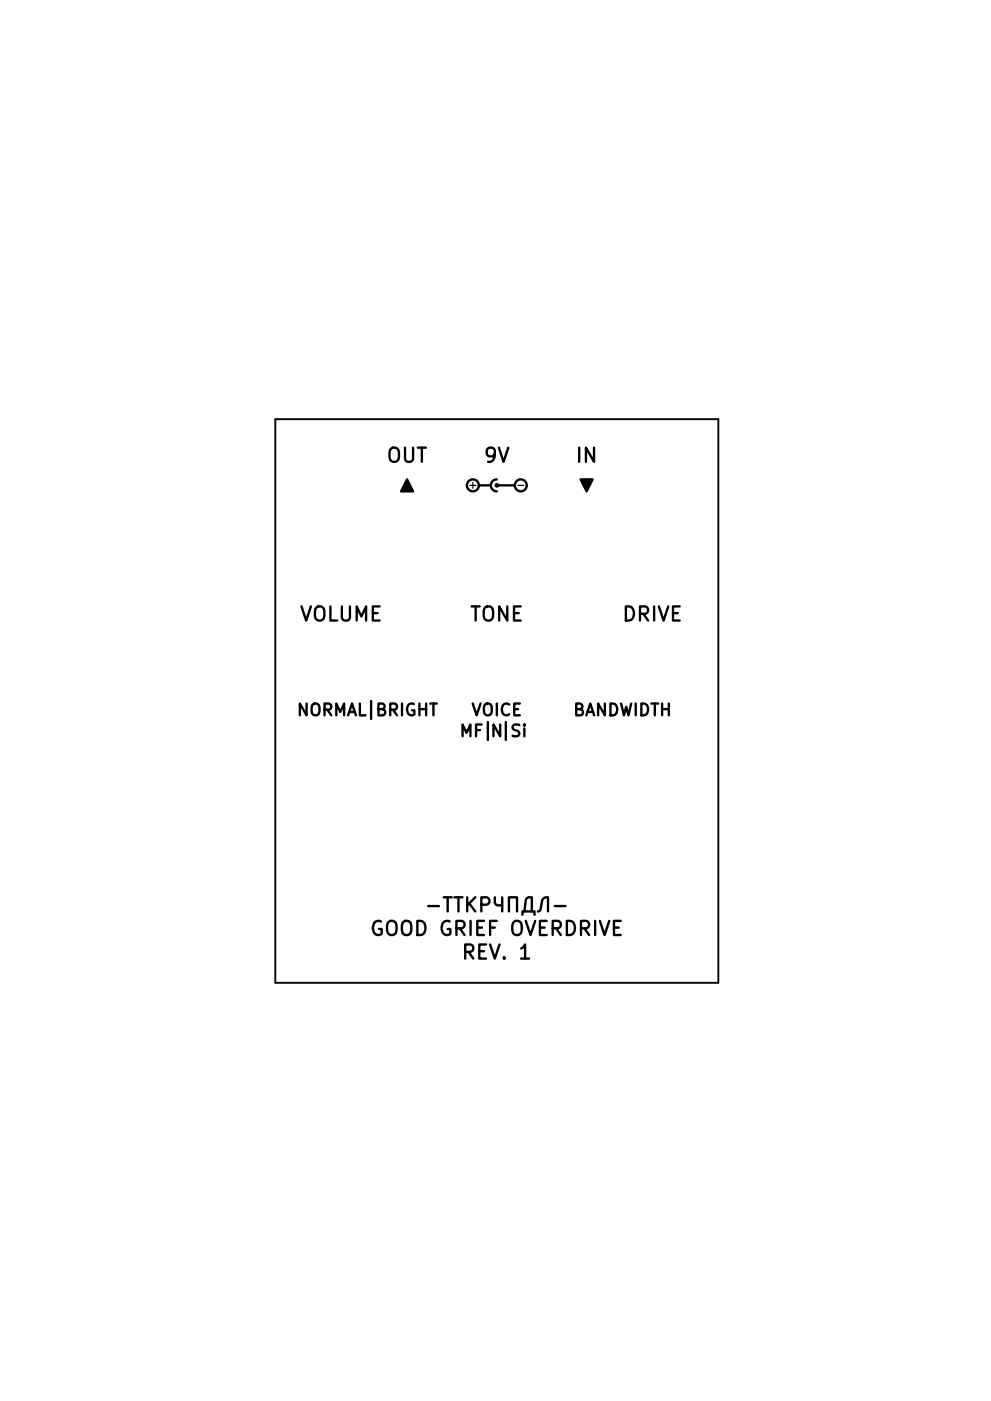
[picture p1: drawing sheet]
<svg xmlns="http://www.w3.org/2000/svg" width="210mm" height="297mm" viewBox="0 0 210 297" stroke-linecap="round" stroke-linejoin="round" font-family="sans-serif">
<defs><g id="words">
<g font-size="4.2">
<text x="81.9" y="98.1">OUT</text>
<text x="102.9" y="98.1">9V</text>
<text x="122.4" y="98.1">IN</text>
<text x="63.5" y="131.7">VOLUME</text>
<text x="99.6" y="131.7">TONE</text>
<text x="132" y="131.7">DRIVE</text>
</g>
<g font-size="3.5">
<text x="62.8" y="151.8">NORMAL</text>
<text x="79.4" y="151.8">BRIGHT</text>
<text x="100" y="151.8">VOICE</text>
<text x="121.3" y="151.8">BANDWIDTH</text>
<text x="97.8" y="156.2">MF</text>
<text x="104.2" y="156.2">N</text>
<text x="107.9" y="156.2">Si</text>
</g>
</g></defs>
<g fill="none" stroke="#000" stroke-width=".5">
<path d="M101.6 102.9h2.5M105.4 101.6a1.27 1.27 0 0 0-1.3 1.3 1.27 1.27 0 0 0 1.3 1.3M105.4 102.9h3.8M80.8 195.4a1.15 1.15 0 0 0-1.2 0 1.15 1.15 0 0 0-.5 1.1 1.27 1.27 0 0 0 .4 1.4 1.27 1.27 0 0 0 1.3 .2l.2-.1v-1h-.6M82.3 195.7a1.01 1.01 0 0 1 1.1-.5 1.01 1.01 0 0 1 .7 1v1a1 1 0 0 1-1 1.1 1 1 0 0 1-1-1.1zM85.4 195.7a1.01 1.01 0 0 1 1.2-.5 1.01 1.01 0 0 1 .7 1v1a1 1 0 0 1-1 1.1 1 1 0 0 1-1-1.1zM88.6 195.2a1.58 1.58 0 0 1 1.7 1 1.58 1.58 0 0 1-.6 1.9l-1.1 .1zM90.8 192.1h2.3M94.1 190.2h1.7M95 190.2v3M95.4 195.4a1.15 1.15 0 0 0-1.2 0 1.15 1.15 0 0 0-.5 1.1 1.27 1.27 0 0 0 .3 1.4 1.27 1.27 0 0 0 1.4 .2l.2-.1v-1h-.6M96.4 190.2h1.7"/>
<path d="M96.8 196.8h1.2a.81 .81 0 0 0 .6-.8 .81 .81 0 0 0-.6-.8h-1.2v3M97.3 190.2v3M97.6 196.8l1 1.4M99.1 190.2v3M99.6 191.5l1.2 1.7M99.8 195.2v3M100.8 190.2l-1.7 1.8M101.3 196.7h1M102.1 191.8h1.2a.81 .81 0 0 0 .6-.8 .81 .81 0 0 0-.6-.8h-1.2v3M102.7 195.2h-1.4v3h1.4M104 196.7h1M105 190.2v1.2l.1 .3 .5 .3h1"/>
<path d="M105.4 195.2h-1.4v3M106.6 190.2v3M108 193.2v-3h1.7v3M108.8 195.7a1.01 1.01 0 0 1 1.2-.5 1.01 1.01 0 0 1 .7 1v1a1 1 0 0 1-1 1.1 1 1 0 0 1-1-1.1zM110.8 194v-.8h2.6v.8M111.3 193.2l.3-2.4 .5-.6h.7v3M111.6 195.2l1 3 1-3M114.1 193.2l.5-.1 .1-.3 .3-1.7a1.01 1.01 0 0 1 1.3-.9v3M114.6 196.7h1M116 195.2h-1.4v3h1.4M117.3 196.8h1.1a.81 .81 0 0 0 .6-.8 .81 .81 0 0 0-.6-.8h-1.1v3M117.7 192.1h2.3"/>
<path d="M118 196.8l1 1.4M120.3 195.2a1.58 1.58 0 0 1 1.7 1 1.58 1.58 0 0 1-.6 1.9l-1.1 .1zM123.3 196.8h1.1a.81 .81 0 0 0 .6-.8 .81 .81 0 0 0-.6-.8h-1.1v3M124 196.8l1 1.4M126.3 195.2v3M127.3 195.2l1 3 1-3M130.3 196.7h1M131.7 195.2h-1.4v3h1.4M98.7 201.8h1.1a.81 .81 0 0 0 .6-.8 .81 .81 0 0 0-.6-.8h-1.1v3M99.4 201.8l1 1.4M101.7 201.7h1M103.1 200.2h-1.4v3h1.4"/>
<path d="M104 200.2l1 3 1-3M107 203l.1 .1-.1 .1-.2-.1 .2-.1v.2M110.6 201.1l.8-.9v3M110.6 203.2h1.7"/>
<circle cx="100.3" cy="102.9" r="1.27"/>
<circle cx="105.4" cy="102.9" r=".25"/>
<circle cx="110.5" cy="102.9" r="1.27"/>
</g>
<path d="M86.4 101.6l1.2 2.6h-2.5zM123.2 101.6h2.5l-1.2 2.6z" fill="#000" stroke="#000" stroke-width=".5"/>
<path d="M99.7 102.9h1.3M100.3 102.3v1.2M109.9 102.9h1.2" fill="none" stroke="#000" stroke-width=".25"/>
<path d="M58.4 88.9h94v119.5h-94z" fill="none" stroke="#000" stroke-width=".4"/>
<use href="#words"/>
</svg>
